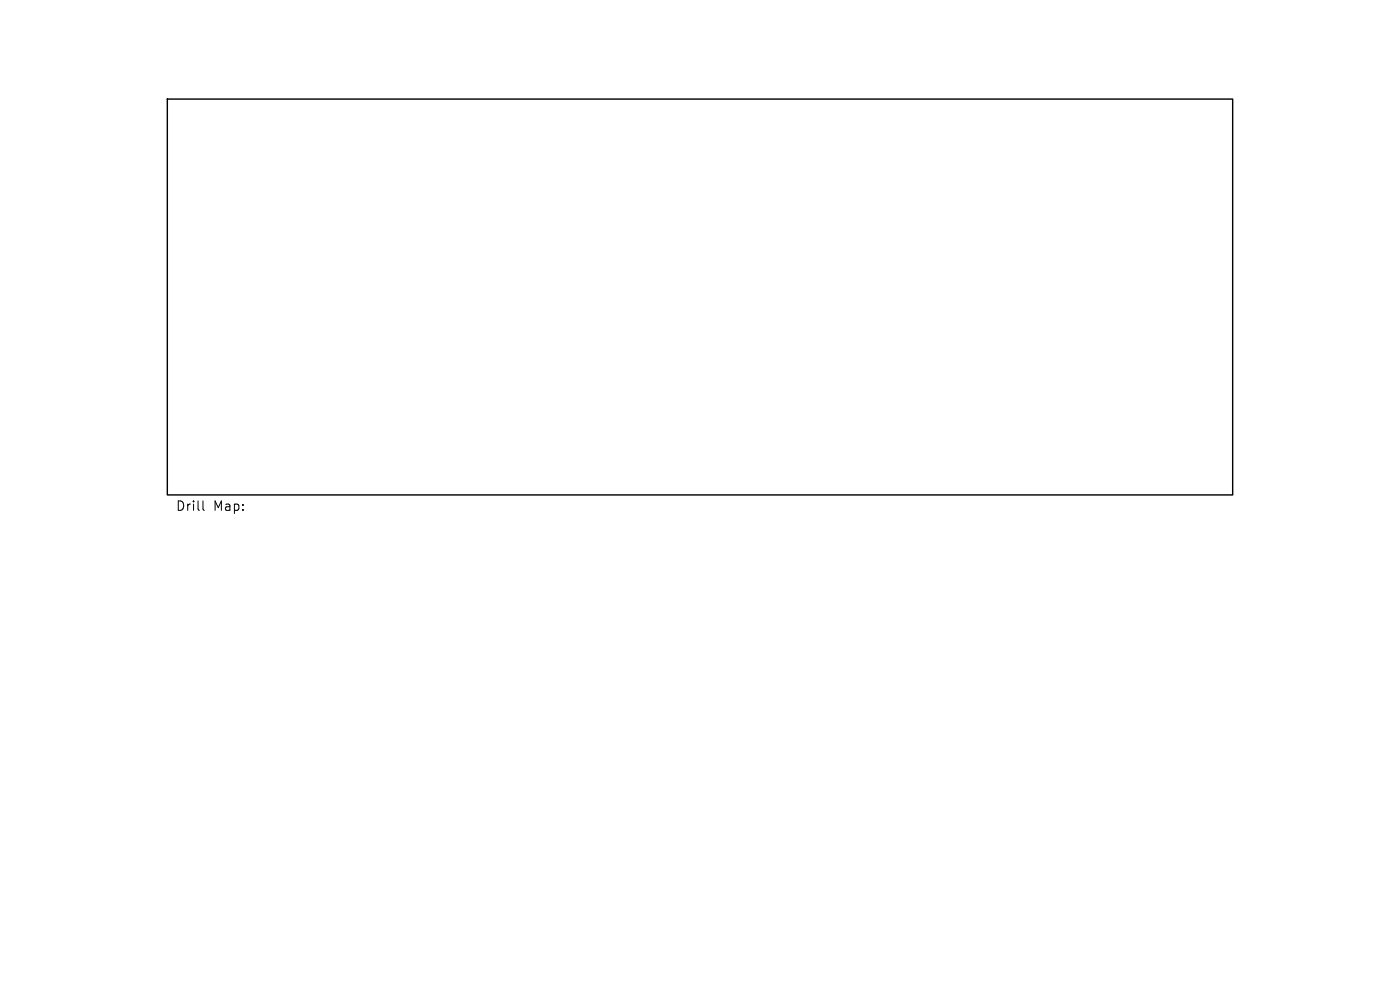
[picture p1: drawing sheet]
<svg xmlns="http://www.w3.org/2000/svg" width="297mm" height="210mm" viewBox="0 0 297 210" stroke-linecap="round" stroke-linejoin="round" font-family="sans-serif">
<defs><g id="words">
<g font-size="2.8">
<text x="37.3" y="108.6">Drill</text>
<text x="45.3" y="108.6">Map:</text>
</g>
</g></defs>
<path d="M35.5 21h226v84h-226z" fill="none" stroke="#000" stroke-width=".3"/>
<path d="M43.1 106.3v1.7l.2 .3" fill="none" stroke="#000" stroke-width=".21"/>
<use href="#words"/>
</svg>
